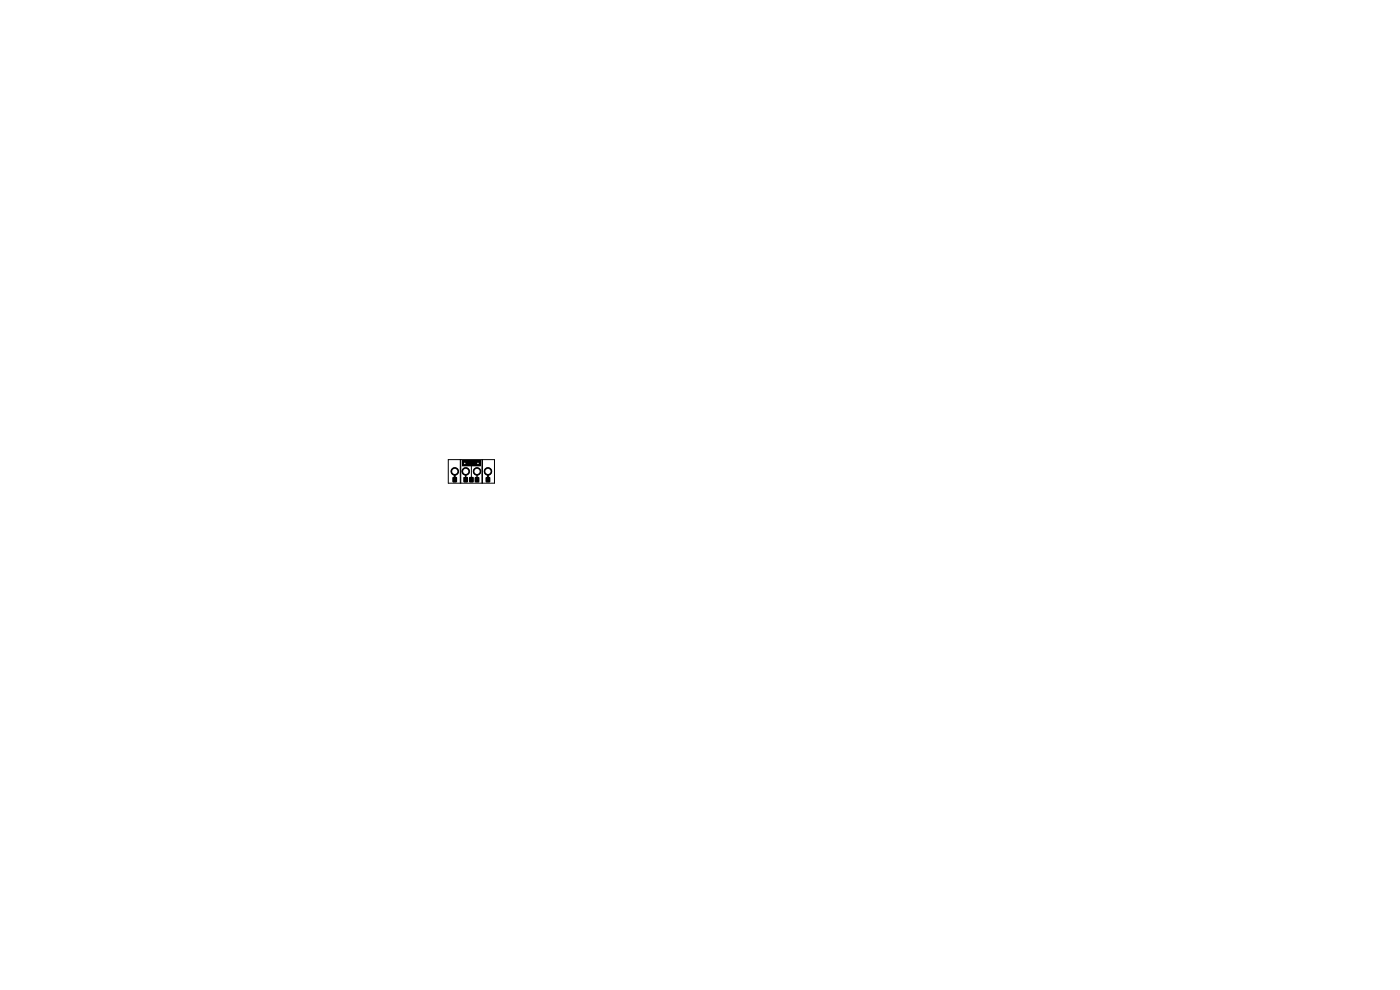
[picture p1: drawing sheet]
<svg xmlns="http://www.w3.org/2000/svg" width="297mm" height="210mm" viewBox="0 0 297 210" stroke-linecap="round" stroke-linejoin="round" font-family="sans-serif">
<g fill="#000">
<path d="M98.1 97.7h3.9v1.2h-3.9zM98 97.7h4v1.2h-4zM96.1 101.3h.8v.9h-.8zM96 101.2h.9v1.1h-.9zM98.4 101.3h.8v.9h-.8zM98.4 101.2l.9 .1-.1 1-.9-.1zM99.6 101.3h.8v.9h-.8zM99.6 101.2l.9 .1-.1 1-.9-.1zM100.8 101.3h.8v.9h-.8zM100.8 101.2h.8v1.1h-.8zM103.1 101.3h.8v.9h-.8zM103.1 101.2l.9 .1-.1 1-.8-.1z"/>
<circle cx="96.5" cy="100" r=".85"/>
<circle cx="98.6" cy="98.3" r=".3"/>
<circle cx="98.8" cy="100" r=".85"/>
<circle cx="101.2" cy="100" r=".85"/>
<circle cx="101.2" cy="100" r=".9"/>
<circle cx="101.4" cy="98.3" r=".3"/>
<circle cx="103.5" cy="100" r=".85"/>
<circle cx="96.5" cy="100" r=".9"/>
<circle cx="98.8" cy="100" r=".9"/>
<circle cx="103.5" cy="100" r=".9"/>
</g>
<path d="M96.5 100v1.8M103.5 100v1.8" fill="none" stroke="#000" stroke-width=".4"/>
<path d="M95.1 97.5h2.6v5h-2.6zM97.8 97.5h4.5v5h-4.5zM100 98.3v3.5M102.4 97.5h2.5v5h-2.5z" fill="none" stroke="#000" stroke-width=".21"/>
<path d="M98.8 100v1.8M101.2 100v1.8" fill="none" stroke="#000" stroke-width=".3"/>
<g fill="#fff">
<circle cx="98.6" cy="98.3" r=".15"/>
<circle cx="101.4" cy="98.3" r=".15"/>
<circle cx="101.2" cy="100" r=".55"/>
<circle cx="96.5" cy="100" r=".55"/>
<circle cx="103.5" cy="100" r=".55"/>
<circle cx="98.8" cy="100" r=".55"/>
</g>
</svg>
